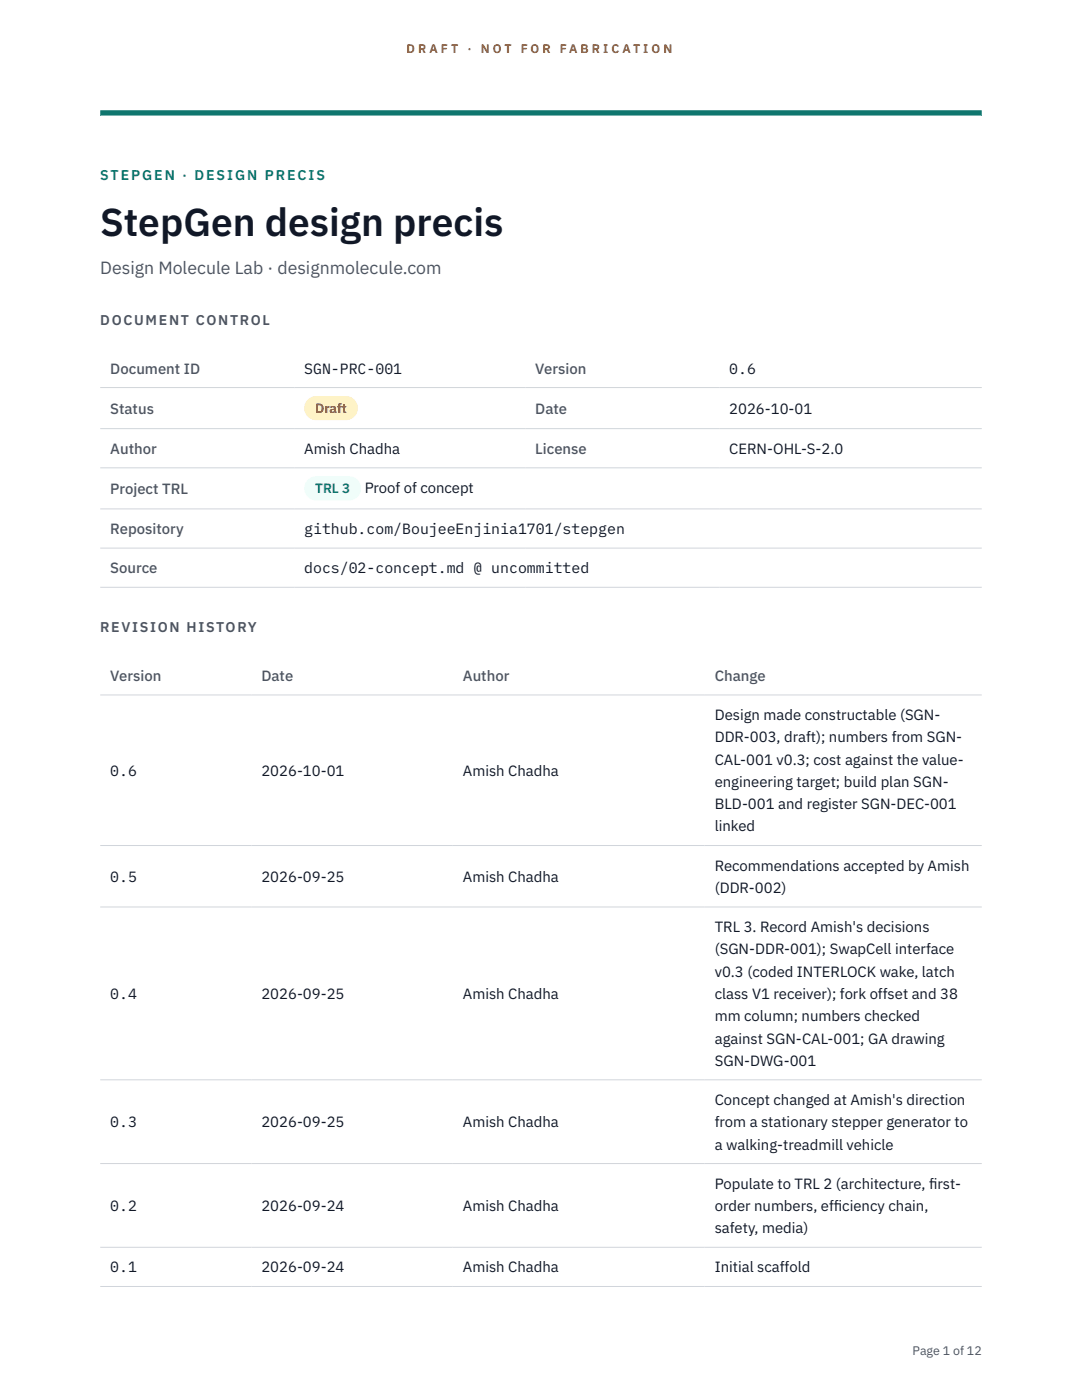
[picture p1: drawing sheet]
<svg xmlns="http://www.w3.org/2000/svg" width="216mm" height="279mm" viewBox="0 0 216 279" stroke-linecap="round" stroke-linejoin="round" font-family="sans-serif">
<defs><g id="words">
<text font-size="7.8" fill="#111827" x="20" y="47.1">StepGen design precis</text>
<text font-size="3.5" fill="#4b5563" x="20" y="54.6">Design Molecule Lab · designmolecule.com</text>
<g font-size="3" fill="#4b5563">
<text x="22" y="74.5">Document ID</text>
<text x="106.8" y="74.5">Version</text>
<text x="22" y="82.6">Status</text>
<text x="106.8" y="82.6">Date</text>
<text x="22" y="90.6">Author</text>
<text x="106.8" y="90.6">License</text>
<text x="22" y="98.6">Project TRL</text>
<text x="22" y="106.6">Repository</text>
<text x="22" y="114.4">Source</text>
<text x="22" y="135.9">Version</text>
<text x="52.2" y="135.9">Date</text>
<text x="92.4" y="135.9">Author</text>
<text x="142.6" y="135.9">Change</text>
</g>
<g font-size="3" fill="#111827">
<text x="60.7" y="74.5">SGN-PRC-001</text>
<text x="145.5" y="74.5">0.6</text>
<text x="145.5" y="82.6">2026-10-01</text>
<text x="60.7" y="90.6">Amish Chadha</text>
<text x="145.5" y="90.6">CERN-OHL-S-2.0</text>
<text x="72.8" y="98.5">Proof of concept</text>
<text x="60.7" y="106.6">github.com/BoujeeEnjinia1701/stepgen</text>
<text x="60.7" y="114.4">docs/02-concept.md @ uncommitted</text>
<text x="142.6" y="143.7">Design made constructable (SGN-</text>
<text x="142.6" y="148.2">DDR-003, draft); numbers from SGN-</text>
<text x="22" y="154.8">0.6</text>
<text x="52.2" y="154.8">2026-10-01</text>
<text x="92.4" y="154.8">Amish Chadha</text>
<text x="142.6" y="152.6">CAL-001 v0.3; cost against the value-</text>
<text x="142.6" y="157.1">engineering target; build plan SGN-</text>
<text x="142.6" y="161.5">BLD-001 and register SGN-DEC-001</text>
<text x="142.6" y="165.9">linked</text>
<text x="142.6" y="173.8">Recommendations accepted by Amish</text>
<text x="22" y="176">0.5</text>
<text x="52.2" y="176">2026-09-25</text>
<text x="92.4" y="176">Amish Chadha</text>
<text x="142.6" y="178.2">(DDR-002)</text>
<text x="142.6" y="186">TRL 3. Record Amish's decisions</text>
<text x="142.6" y="190.5">(SGN-DDR-001); SwapCell interface</text>
<text x="142.6" y="194.9">v0.3 (coded INTERLOCK wake, latch</text>
<text x="22" y="199.4">0.4</text>
<text x="52.2" y="199.4">2026-09-25</text>
<text x="92.4" y="199.4">Amish Chadha</text>
<text x="142.6" y="199.4">class V1 receiver); fork offset and 38</text>
<text x="142.6" y="203.8">mm column; numbers checked</text>
<text x="142.6" y="208.3">against SGN-CAL-001; GA drawing</text>
<text x="142.6" y="212.7">SGN-DWG-001</text>
<text x="142.6" y="220.5">Concept changed at Amish's direction</text>
<text x="22" y="225">0.3</text>
<text x="52.2" y="225">2026-09-25</text>
<text x="92.4" y="225">Amish Chadha</text>
<text x="142.6" y="225">from a stationary stepper generator to</text>
<text x="142.6" y="229.4">a walking-treadmill vehicle</text>
<text x="142.6" y="237.2">Populate to TRL 2 (architecture, f</text>
<text x="185.4" y="237.2">irst-</text>
<text x="22" y="241.7">0.2</text>
<text x="52.2" y="241.7">2026-09-24</text>
<text x="92.4" y="241.7">Amish Chadha</text>
<text x="142.6" y="241.7">order numbers, eff</text>
<text x="166.4" y="241.7">iciency chain,</text>
<text x="142.6" y="246.1">safety, media)</text>
<text x="22" y="253.9">0.1</text>
<text x="52.2" y="253.9">2026-09-24</text>
<text x="92.4" y="253.9">Amish Chadha</text>
<text x="142.6" y="253.9">Initial scaffold</text>
</g>
<text font-size="2.8" fill="#0f766e" x="20" y="36">STEPGEN · DESIGN PRECIS</text>
<g font-size="2.8" fill="#4b5563">
<text x="20" y="64.8">DOCUMENT CONTROL</text>
<text x="20" y="126.2">REVISION HISTORY</text>
</g>
<text font-size="2.7" fill="#92400e" x="62.9" y="82.5">Draft</text>
<text font-size="2.7" fill="#0f766e" x="62.9" y="98.5">TRL 3</text>
<g font-size="2.5" fill="#b45309">
<text x="81.1" y="10.5">D R A F T</text>
<text x="93.3" y="10.5">·</text>
<text x="95.9" y="10.5">N O T</text>
<text x="103.9" y="10.5">F O R</text>
<text x="111.7" y="10.5">F A B R I C A T I O N</text>
</g>
<text font-size="2.5" fill="#4b5563" x="182.1" y="270.3">Page 1 of 12</text>
</g></defs>
<path d="M20 23.1h175.9zM20 22h175.9v1.1h-175.9z" fill-rule="evenodd" fill="#0f766e"/>
<g fill="none" stroke="#d1d5db" stroke-width=".2">
<path d="M20 77.3h175.9M20 85.5h175.9M20 93.4h175.9M20 101.6h175.9M20 109.4h175.9M20 117.2h175.9M20 138.7h175.9M20 168.7h175.9M20 181h175.9M20 215.5h175.9M20 232.2h175.9M20 248.9h175.9"/>
<path d="M20 256.7h175.9"/>
</g>
<path d="M60.7 79h10.7v4.9h-10.7z" fill="#fef3c7"/>
<path d="M60.7 95.1h11.4v4.8h-11.4z" fill="#f0fdfa"/>
<use href="#words"/>
</svg>
